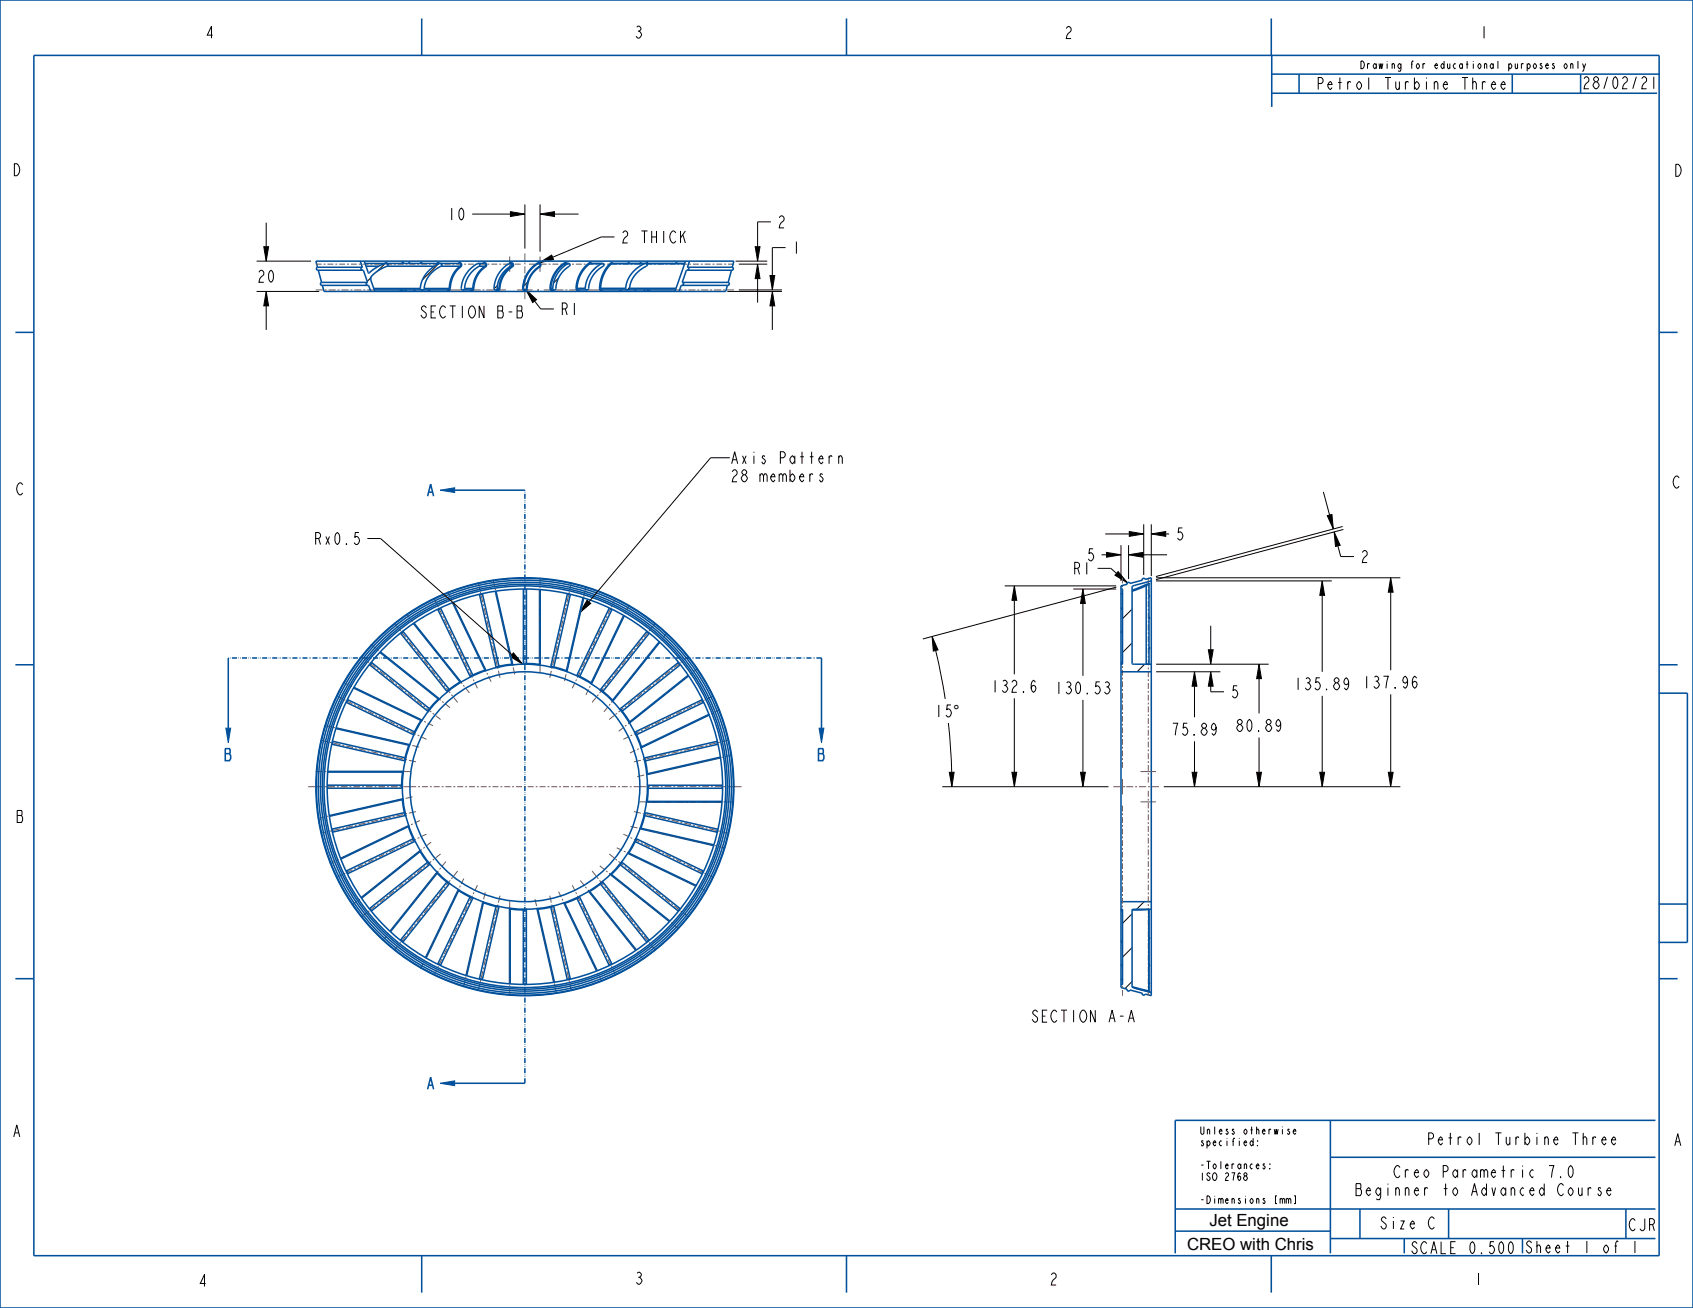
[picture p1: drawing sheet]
<svg xmlns="http://www.w3.org/2000/svg" width="559mm" height="432mm" viewBox="0 0 559 432" stroke-linecap="round" stroke-linejoin="round" font-family="sans-serif">
<defs><g id="words">
<g font-size="5.5">
<text x="314.6" y="236.7">°</text>
<text x="399.2" y="404.6">Jet Engine</text>
<text x="391.8" y="412.6">CREO with Chris</text>
</g>
<g font-size="5.2">
<text x="67.6" y="12.6">4</text>
<text x="209.2" y="12.6">3</text>
<text x="351.1" y="12.7">2</text>
<text x="488.2" y="12.6">1</text>
<text x="434.3" y="29.6">Petrol Turbine Three</text>
<text x="3.9" y="58">D</text>
<text x="552.3" y="58.2">D</text>
<text x="147.5" y="72.7">10</text>
<text x="256.4" y="75.2">2</text>
<text x="204.8" y="80.2">2 THICK</text>
<text x="261.3" y="83.7">1</text>
<text x="84.7" y="93.2">20</text>
<text x="139" y="105">SECTION</text>
<text x="164" y="105">B-B</text>
<text x="184.8" y="104">R1</text>
<text x="240.9" y="153.1">Axis Pattern</text>
<text x="240.9" y="159.1">28 members</text>
<text x="551.8" y="161.1">C</text>
<text x="5.1" y="163.4">C</text>
<text x="103.4" y="179.8">Rx0.5</text>
<text x="387.9" y="178.3">5</text>
<text x="358.4" y="185.1">5</text>
<text x="448.9" y="185.7">2</text>
<text x="353.9" y="189.6">R1</text>
<text x="426.9" y="227.7">135.89</text>
<text x="449.5" y="227.2">137.96</text>
<text x="326.9" y="228.5">132.6</text>
<text x="347.9" y="229.1">130.53</text>
<text x="406" y="230.4">5</text>
<text x="308.3" y="236.7">15°</text>
<text x="386.3" y="242.7">75.89</text>
<text x="407.6" y="241.5">80.89</text>
<text x="5.1" y="271.5">B</text>
<text x="340.7" y="337.4">SECTION A-A</text>
<text x="3.9" y="375.3">A</text>
<text x="470.8" y="378">Petrol Turbine Three</text>
<text x="552.2" y="378.2">A</text>
<text x="460.4" y="388.8">Creo Parametric 7.0</text>
<text x="448.1" y="394.7">Beginner to Advanced Course</text>
<text x="455.2" y="405.7">Size C</text>
<text x="537.3" y="406.3">CJR</text>
<text x="465.8" y="413.9">SCALE 0.500</text>
<text x="65.3" y="424.7">4</text>
<text x="209.3" y="424">3</text>
<text x="346.2" y="424.2">2</text>
<text x="486.4" y="424.2">1</text>
</g>
<g font-size="5.2" fill="#00509b">
<text x="522" y="29.3">28/02/21</text>
<text x="503.1" y="413.7">Sheet 1 of 1</text>
</g>
<g font-size="3.3">
<text x="448.7" y="22.7">Drawing for educational purposes only</text>
<text x="395.8" y="374.5">Unless otherwise</text>
<text x="395.8" y="378.3">specified:</text>
<text x="395.8" y="385.9">-Tolerances:</text>
<text x="395.8" y="389.7">ISO 2768</text>
<text x="395.8" y="397.3">-Dimensions [mm]</text>
</g>
</g></defs>
<path d="M270.3 240.4h1.6l-.8 4.8z" fill="#00509b"/>
<path d="M270.3 240.4h1.6l-.8 4.8z" fill="none" stroke="#00509b" stroke-width=".33"/>
<path d="M270.2 247.1h1.3l.2 .4-.2 1.3 .4 .7v.9l-.4 .7h-1.3zM270.2 248.8h1.3" fill="none" stroke="#00509b" stroke-width=".51"/>
<path d="M74.6 240.4h1.5l-.8 4.8z" fill="#00509b"/>
<path d="M74.6 240.4h1.5l-.8 4.8z" fill="none" stroke="#00509b" stroke-width=".33"/>
<path d="M74.4 247.1h1.3l.2 .4-.2 1.3 .4 .7v.9l-.4 .7h-1.3zM74.4 248.8h1.3" fill="none" stroke="#00509b" stroke-width=".51"/>
<path d="M145.3 357.6l4.8-.8v1.6z" fill="#00509b"/>
<path d="M145.3 357.6l4.8-.8v1.6z" fill="none" stroke="#00509b" stroke-width=".33"/>
<path d="M141.1 359.6l1-4 1 4M141.5 358.3h1.2" fill="none" stroke="#00509b" stroke-width=".51"/>
<path d="M145.3 161.8l4.8-.8v1.6z" fill="#00509b"/>
<path d="M145.3 161.8l4.8-.8v1.6z" fill="none" stroke="#00509b" stroke-width=".33"/>
<g fill="none" stroke="#00509b" stroke-width=".51">
<path d="M0 0h558.8v431.8h-558.8zM11.2 18.3h536.4v396.2h-536.4zM139.2 6.1v12.2M279.4 6.1v12.2M419.6 6.1v12.2M419.8 18.2v17.1M419.8 30.8h127.2M419.8 24.5h128.1M428.8 24.5v6.3M499.1 24.5v6.3M104.8 88.2l-.4 .6 .5 .4h14.9M104.8 88.2l-.5-2h137.9l-.5 2"/>
<path d="M104.8 88.2h14.8M105.1 89.2l1 4M106.1 93.2l-.3 .6 .5 .4h15.2M106.1 93.2h15.2M106.4 94.2l.5 2h132.6l.6-2M118.9 86.2l.7 2M119.6 88.2l-.5 .6 .7 .4M119.8 89.2l1.5 4M120.2 86.2l1.5 3.9 2.5-1.8 2.7-1.3 1.1 .2 .1 .4-.4 .3M120.5 87l24.2 .1M120.8 87.9h4.2M121.3 93.2l-.5 .6 .7 .4"/>
<path d="M121.5 94.2l.9 2M122.4 91.4l-.1 .8 1.4 4M122.4 91.4l-.1 .9M123.4 95.2h15.3M127.7 87.9l-3.1 1.6-2.2 1.9M127.7 87.9h15.7M127.8 86.9l.1 .1M127.8 86.9l-.6 .1M127.8 86.9v.1M132 95.7l.4 .3 .4-.1M132.5 95.7l.3 .3M132.8 96h.1"/>
<path d="M132.8 86.2v.8l.2-.2M132.8 96v.2M132.8 95.7v.3M133 86.8h.1M133 86.8l.1 .2M133.6 95.7l.1 .1M133.9 95.7l-.1 .3-.1-.2M134.9 86.9h.1M134.9 86.9l-.1 .1M134.9 86.8v.2M134.9 86.8l.4 .2M134.9 86.8v.1"/>
<path d="M137.1 95.7l-.3 .3-.2-.3M138.7 95.2l.2 .4 .4 .1 .7-.5M138.8 87h.1M138.8 86.8l-.1 .2M138.8 86.8l.3-.1 .2 .3M138.8 86.8v.2M140 95.2h8.3M142 95.7l-.4 .3-.3-.3M144.4 86.8l-.2 .2M144.4 86.8l.3-.1 .4 .3M144.4 86.8v.2M145.2 87l-2.4 1.3-2.2 2.1-1.3 2.3-.6 2.5"/>
<path d="M145.2 87l.6 .3-.3 .6M145.2 87h6.5l.3 .4-.2 .5M145.5 87.9l-2.3 1.5-1.6 1.7-1.1 1.9-.5 2.2M145.5 87.9h6.3M148.3 95.2l-.4 .5h-24.4M148.3 95.2h.3M148.6 95.2l-.4 .7-.6-.2M151.4 86.8l-.2 .2M151.4 86.8l.5-.1 .4 .4 .1 .5-.3 .5M151.4 86.8v.2M151.8 87.9l-1.4 1.4-1.1 1.7-.7 2-.3 2.2M151.8 87.9l.3 .2"/>
<path d="M152.1 88.1l-1.4 1.3-1.1 1.7-.7 2-.3 2.1M153.3 95.2l-.5 .5M153.3 95.2h2.8M156.1 95.2l-.4 .5h-2.9M156.1 95.2h.3M156.4 95.2l-.5 .7-.7-.2M157.8 87l-2.4 1.6-1.9 2.4-1.2 3.3v1.1l.5 .3M157.8 87l.6 .3-.3 .6M157.8 87h2.2l.3 .4-.2 .5M158.1 87.9l-1.9 1.4-1.5 1.8-.9 2-.5 2.1M158.1 87.9h2M159.5 86.8l-.2 .2"/>
<path d="M159.5 86.8l.6-.1 .4 .4 .1 .5-.3 .5M159.5 86.8l.1 .2M160.1 87.9l-1.6 1.4-1.3 1.7-.8 2.1-.3 2.1M160.1 87.9l.2 .2M160.3 88.1l-1.6 1.3-1.2 1.7-.8 2-.3 2.1M164.1 95.2l-.5 .5M164.1 95.2h.6M164.7 95.2l-.3 .5h-.8M164.7 95.2h.3M165 95.2l-.5 .7-.8-.2M168.2 87l-2.3 1.6-1.7 2.5-1.1 3.4v.9l.5 .3M168.2 87l.5 .3-.2 .6"/>
<path d="M168.2 87l.9 .2 .1 .3-.2 .4M168.3 86.8l-.2 .2M168.3 86.8l.6-.1 .5 .4 .1 .5-.4 .5M168.3 86.8l.1 .2M168.5 87.9l-1.7 1.4-1.4 1.7-.9 2-.4 2.2M168.5 87.9h.5M169 87.9l-1.7 1.4-1.4 1.7-.8 2.1-.4 2.1M169 87.9l.1 .2M169.1 88.1l-1.6 1.3-1.3 1.8-.9 1.9-.3 2.1M172.5 95.2l.2 .5 .5 .3 .5-.2 .3-.6M172.5 95.2h.3M172.8 95.2a.5 .5 0 0 0 .4 .5 .5 .5 0 0 0 .6-.5"/>
<path d="M173.8 95.2h.2M177.4 86.8l-1.7 1.3-1.3 1.5a10.5 10.5 0 0 0-1.9 5.6M177.4 86.8l.6-.1 .4 .4 .1 .5-.3 .5M177.4 86.8l.1 .2M177.5 87a10.2 10.2 0 0 0-4.7 8.2M177.5 87a.5 .5 0 0 1 .7 .2 .5 .5 0 0 1-.1 .7M178.1 87.9a9.2 9.2 0 0 0-4.3 7.3M178.1 87.9l.1 .2M178.2 88.1l-1.7 1.3-1.3 1.8-.8 1.9-.4 2.1M181.5 95.2l.5 .7 .8-.2M181.5 95.2h.3M181.8 95.2l.3 .5h.9"/>
<path d="M181.8 95.2h.6M182.4 95.2l.6 .5M186.2 86.8l.5-.1 .4 .3M186.2 86.8l-1.8 1.6-1.5 2-1 2.3-.4 2.5M186.2 86.8l.2 .2M186.4 87l-1.8 1.6-1.4 1.9-1 2.3-.4 2.4M186.4 87h1M187.4 87l-2 1.6-1.5 1.9-1 2.3-.5 2.4M187.6 87l.5 .2v.5l-1.9 1.6-1.3 1.5-1 2.2-.5 2.4-.4 .3M187.6 87h-1.2M187.6 87h-.2M190.1 95.2l.4 .7 .8-.2"/>
<path d="M190.1 95.2h.4M190.5 95.2l.4 .5h2.8M190.5 95.2h2.7M193.2 95.2l.5 .5M194.4 86.8l.5-.1 .3 .3M194.4 86.8l-1.6 1.6-1.4 2-.9 2.3-.4 2.5M194.4 86.8l.3 .2M194.7 87l-1.7 1.6-1.3 1.9-.9 2.3-.3 2.4M194.7 87h3.8M197.9 95.2l.3 .7 .7-.2M197.9 95.2h.3M198.2 95.2l.4 .5h24.4"/>
<path d="M198.2 95.2h8.3M198.5 87l-2.2 1.6-1.6 2-1.1 2.2-.4 2.4M198.8 87l.5 .2v.5l-2.1 1.5-1.3 1.5-1.2 2.3-.5 2.4-.5 .3M198.8 87h-4.1M198.8 87h-.3M201.6 86.8l.3-.1 .3 .3M201.6 86.8l-1.5 1.6-1.1 2-.8 2.3-.3 2.5M201.6 86.8l.2 .2M201.8 87l-1.3 1.6-1.2 1.9-.7 2.3-.4 2.4M201.8 87h10.8M205.2 95.7l-.3 .3-.4-.3M206.5 95.2l.2 .4 .4 .1 .7-.5"/>
<path d="M207.3 86.8l-.1 .2M207.3 86.8l.3-.1 .2 .3M207.3 86.8l.1 .2M207.7 87h.1M207.8 95.2h15.3M209.4 95.7l.3 .3 .2-.3M211.3 86.8l-.1 .2M211.3 86.8l.3 .2M211.3 86.8l.1 .2M211.6 86.9l.1 .1M212.6 95.7l.1 .3 .1-.2M212.6 87l.8 .1 .2 .6-2.4 1.5-1.7 1.7-1.2 2.1-.5 2.2"/>
<path d="M212.6 87l-2.6 1.7-1.8 1.9-1.1 2.1-.6 2.5M212.9 95.7l-.1 .1M213.3 87h12.7M213.4 86.8v.2M213.4 86.8l.1 .2M213.7 95.7v.3M213.7 86.2v.8l-.3-.2M213.7 96v.2M213.7 96h.1M213.9 95.7l-.2 .3M214.5 95.7l-.4 .3-.4-.1M223.5 86.9l.1 .1"/>
<path d="M223.5 86.9l-.1 .1M223.5 86.9l-.6 .1M225 94.2l-.9 2M225.2 93.2l.4 .6-.6 .4M225.2 93.2h15.1M226 87h-24.2M226.3 86.2l-3.5 10M226.7 89.2l-1.5 4M226.9 88.2l.5 .6-.7 .4M226.9 88.2h14.8M227.6 86.2l-.7 2M240.3 93.2l.4 .6-.5 .4h-15.2"/>
<path d="M241.4 89.2l-1.1 4M241.7 88.2l.4 .6-.5 .4h-14.9M5.1 109.7h6.1M547.6 109.7h6.1M141.1 163.8l1-4 1 4M141.5 162.5h1.2M150.1 161.8h23.1M149.4 199l10.7 22.2M149.6 198.9l10.7 22.3M159.2 196h.1M159.2 196l-.4 .3-.6-.1 5.5 24M159.2 196l5.5 23.9"/>
<path d="M163.5 195.2l5.5 24.1M163.7 195.2l5.5 24.1M173.8 194.5h.1M173.8 194.5l-.6 .1-.4-.1v24.5M173.8 194.5v24.5M178.1 194.6v24.7M178.3 194.6v24.8M188.3 196.2l-.6 .1-.4-.3-5.5 23.9M188.3 196.2l-5.5 24M188.3 196.2h.1M192.4 197.3l-5.5 24.1M192.7 197.4l-5.5 24.1"/>
<path d="M370 194.4l.5 .2v24.4l-.5 .3M370.5 195.8l-.3 .2 .3 .3M372 192.7v.2M372 192.9l-2 .5v132.6l2 .6M377 191.4v.1M377 191.5l-4 1.1a.5 .5 0 0 0-.6-.3 .5 .5 0 0 0-.4 .6M377 191.5a.5 .5 0 0 1 .4-.6 .5 .5 0 0 1 .6 .4l2-.6v138l-2-.5a.5 .5 0 0 1-.6 .3 .5 .5 0 0 1-.4-.6M378 193.1l-4.3 1.7M378 193.1l.3 .2M378.3 193.3l-4.6 1.9M378.3 193.3v26M379.2 193l-.9 .3"/>
<path d="M379.2 193v26.3h-.9M379.2 196.6l.1 .4M379.3 197h.1M379.3 192.9h.1M379.3 192.8l-.1 .2M379.3 192.8v.1M379.3 192.8l-1.3 .3M380 191.8l-5.7 1.5-.6 .4v25.3l.6 .3h5.7M5.1 219.5h6.1M75.3 217.2v23.2M122.5 218.6h.1M122.5 218.6l-.1 .5-.5 .3 19.2 15.3"/>
<path d="M122.5 218.6l19.3 15.3M125.4 215.4l19.3 15.4M125.5 215.2l19.4 15.4M133 208.4h.1M133 208.4l-.3 .4-.5 .2 15.3 19.2M133 208.4l15.3 19.2M136.4 205.8l15.4 19.3M136.6 205.7l15.5 19.3M145.4 200.7h.1M145.4 200.7l-.4 .4h-.5l10.7 22.2M145.4 200.7l10.7 22.1M164.7 219.9l-1 .3"/>
<path d="M164.7 219.9l.3 .2M169 219.3l-4.3 .6M169 219.3l.1 .2M169.2 219.3l.3 .1M169.2 219.3h-.2M172.8 219l-.3 .3M172.8 219h1M173.8 219l4.3 .3M173.8 219l.2 .3M178.1 219.3l.2 .1M178.1 219.3l.1 .3M178.3 219.4l.2 .2"/>
<path d="M181.8 219.9l-.3 .2M181.8 219.9l1 .3M202 201.1h-.5l-.4-.4-10.6 22.1M202 201.1l-10.6 22.2M202 201.1h.1M205.8 203.2l-10.7 22.2M206 203.3l-10.7 22.3M214.3 209l-.5-.2-.2-.4-15.4 19.2M214.3 209l-15.3 19.2M214.3 209h.1M217.6 211.8l-15.4 19.4M217.8 212l-15.4 19.3"/>
<path d="M224.6 219.4l-.5-.3-.1-.5-19.2 15.4M224.6 219.4l-19.2 15.3M224.6 219.4h.1M271.1 217.2v23.2M370.5 200.5l-.3 .4 .3 .1M370.5 218.5l-.3 .4 .1 .4M370.5 208.2l-.3 .4 .3 .4M378.3 219.3h.1M379.2 214.3h.1M379.2 213.6l.1 .7M379.2 203.7l.1 .5M379.3 214.3l-.1 .1"/>
<path d="M379.3 204.2l-.1 .1M379.3 204.2h-.1M547.6 219.5h6.1M114.7 230.9h.1M114.7 230.9l-.1 .6-.4 .3 22.2 10.7M114.7 230.9l22.1 10.7M116.7 227.1l22.3 10.7M116.8 226.9l22.3 10.7M139 237.8l-2.2 3.8M139 237.8l.2 .1M139.1 237.6l-.1 .2M139.4 237.6h-.3"/>
<path d="M141.1 234.7l.1 .4M141.8 233.9l-.7 .8M142.1 233.9h-.3M144.7 230.8l-2.9 3.1M144.7 230.8h.2M144.9 230.6l-.2 .2M145.2 230.6h-.3M147.5 228.2v.4M148.3 227.6l-.8 .6M148.3 227.6h.3M151.8 225.1l-3.5 2.5M151.8 225.1l.3 .2"/>
<path d="M152.1 225l.3 .1M152.1 225l-.3 .1M155.2 223.3l-.2 .3M156.1 222.8l-.9 .5M156.1 222.8l.3 .2M160.1 221.2l-4 1.6M160.1 221.2l.2 .2M160.3 221.2l.3 .1M160.3 221.2h-.2M163.7 220.2l-.2 .3M182.8 220.2l4.1 1.2M182.8 220.2l.2 .3"/>
<path d="M186.9 221.4l.3 .1M186.9 221.4l.1 .3M187.2 221.5l.1 .3M190.5 222.8l-.4 .2M190.5 222.8l.9 .5M191.4 223.3l3.7 2.1M191.4 223.3l.1 .3M195.1 225.4l.2 .2M195.1 225.4v.3M195.3 225.6l.1 .3M198.2 227.6h-.3M198.2 227.6l.8 .6"/>
<path d="M199 228.2l3.2 3M199 228.2v.4M202.2 231.2l.2 .1M202.2 231.2l-.1 .2M202.4 231.3v.4M204.4 233.9l.4 .1M204.8 234l.6 .7M205.4 234.7l2.4 3.6M205.4 234.7l-.1 .4M207.8 238.3l.1 .2M207.8 238.3l-.1 .2M207.9 238.5v.3"/>
<path d="M227.1 222.9l-19.3 15.4M227.3 223.1l-19.4 15.4M232.3 231.9l-.4-.4-.1-.5-22.1 10.6M232.3 231.9l-22.2 10.6M232.3 231.9h.1M234 235.8l-22.3 10.7M234.1 236.1l-22.3 10.7M370 221.8h10M547.5 228.8h9.4v82.3h-9.4M108 259.2h.1M108 259.2l.2 .5-.2 .5h24.6M108 259.2h24.6"/>
<path d="M108.2 254.9h24.7M108.2 254.6h24.7M109.7 244.7h.1M109.7 244.7l.1 .5-.3 .5 24 5.4M109.7 244.7l24 5.5M110.9 240.5l24 5.5M110.9 240.3l24.1 5.5M132.6 259.2v1M132.8 259l-.2 .2M132.9 254.9l-.3 4.3M132.9 254.6v.3M133.1 254.8l-.2 .1"/>
<path d="M133.1 254.4l-.2 .2M133.5 251.1l.2 .3M133.7 250.2l-.2 .9M134 250l-.3 .2M134.9 246l-1.2 4.2M135 245.8l-.1 .2M135.2 246h-.3M135.3 245.6l-.3 .2M136.4 242.5l.1 .3M136.8 241.6l-.4 .9M137.1 241.5l-.3 .1M209.4 241.5l.3 .1"/>
<path d="M209.7 241.6l.4 .9M210.1 242.5l1.6 4M210.1 242.5l-.1 .4M211.7 246.5l.1 .3M211.7 246.5l-.1 .2M211.8 246.8l-.1 .3M212.5 250l.3 .2M212.8 250.2l.2 1M213 251.2l.7 4.2M213 251.2l-.2 .3M213.7 259l.2 .2M213.7 255.4v.3"/>
<path d="M213.7 255.4l-.2 .2M213.7 255.7l-.2 .2M213.9 259.2v1M213.9 259.2h24.6l-.2 .5 .2 .5M237 245.7l-.3-.5 .1-.5-24 5.5M237 245.7l-24 5.5M237 245.7h.1M237.8 249.9l-24.1 5.5M237.8 250.2l-24.1 5.5M109.5 273.7h.1M132.6 260.2l.2 .2M132.8 263.8v.2"/>
<path d="M132.8 263.8l-24.1 5.5M132.8 264l.7 4.3M132.8 264l-24.1 5.5M133 263.5l-.2 .3M133 263.8l-.2 .2M133.5 268.3l.2 .9M133.5 268.3l-24 5.4M133.7 268l-.2 .3M133.7 269.2l.3 .2M133.7 269.2l-24 5.5 .1-.5-.3-.5M134.7 272.7l.1 .2M134.7 272.7l-22.3 10.7"/>
<path d="M134.8 272.9l1.6 4M134.8 272.9l-22.3 10.7M134.8 272.4l-.1 .3M134.9 272.7l-.1 .2M136.4 276.9l.4 .9M136.4 276.9l-22.2 10.7M136.5 276.6l-.1 .3M136.8 277.8l.3 .1M136.8 277.8l-22.1 10.7-.1-.6-.4-.3M209.7 277.8l-2.2 3.8M209.7 277.8l-.4 .1M209.7 277.8l22.1 10.7"/>
<path d="M210 276.6l.1 .3M210.1 276.9l-.4 .9M210.1 276.9l22.2 10.7-.4 .4-.1 .5M211.5 273.6l-.3 .2M211.5 273.6l24.1 5.5M211.5 273.4v.2M211.5 273.4l-.2 .1M211.5 273.4l24.1 5.5M212.8 269.3l-1.3 4.1M212.8 269.3l-.3 .2M212.8 269.3l24 5.4M212.8 268l.2 .3"/>
<path d="M213 268.3l-.2 1M213 268.3l24 5.5-.3 .4 .1 .5M213.6 264.8l-.3 .2M213.6 264.8h24.7M213.6 264.5v.3M213.6 264.5l-.2 .2M213.6 264.5h24.7M213.9 260.2l-.3 4.3M213.9 260.2l-.2 .3M213.9 260.2h24.6M236.8 274.7h.1M238.5 260.2h.1"/>
<path d="M114.2 287.6h.1M138.5 280.9l.2 .2M138.5 280.9l-19.3 15.4M138.6 280.6l-.1 .3M138.7 281.1l2.4 3.6M138.7 281.1l-19.4 15.4M138.8 280.9l-.1 .2M141.1 284.7l.6 .8M141.1 284.7l-19.2 15.3M141.2 284.3l-.1 .4M141.7 285.5h.4M141.7 285.5l-19.2 15.3-.1-.5-.5-.3"/>
<path d="M144.1 287.8v.3M144.1 288.1l.2 .2M144.1 288.1l-15.4 19.3M144.3 288.3l3.2 2.9M144.3 288.3l-15.4 19.3M144.4 288l-.1 .3M147.4 290.9l.1 .3M147.5 291.2l.8 .6M147.5 291.2l-15.3 19.2M148.3 291.8l-15.4 19.2-.2-.4-.5-.2M148.6 291.8h-.3M151.1 293.5l.1 .4"/>
<path d="M151.2 293.9l.2 .1M151.2 293.9l-10.8 22.2M151.4 294l3.7 2.2M151.4 294l-10.8 22.3M151.4 293.7v.3M155 295.8l.1 .4M155.1 296.2l.9 .4M155.1 296.2l-10.6 22.1M156 296.6l-10.6 22.1-.4-.4h-.5M156.4 296.5l-.4 .1M159.2 297.6l.1 .3M159.3 297.9l.2 .1"/>
<path d="M159.3 297.9l-5.5 24.1M159.5 297.8v.2M159.5 298l4.2 1.3M159.5 298l-5.5 24.1M163.5 299l.2 .3M163.7 299.3l1 .2M163.7 299.3l-5.5 23.9M164.7 299.5l-5.5 24-.4-.3h-.6M165 299.3l-.3 .2M168 299.8l.2 .3M168.3 299.9l.1 .2M177 300l.3 .2"/>
<path d="M177.4 300l.1 .2M181.5 299.3l.3 .2M181.8 299.5l-4.3 .7M181.8 299.5l5.5 24M182.8 299.3l5.4 23.9h-.5l-.4 .3M182.8 299.3l-1 .2M183 299l-.2 .3M185.9 298.1l.3 .2M186.2 298.3l10.7 22.2M186.2 298l.2 .2M186.4 298.2l-.2 .1M186.4 298.2l10.7 22.3"/>
<path d="M190.1 296.5l.3 .1M190.4 296.6l-4 1.6M190.4 296.6l10.7 22.1M191.3 296.2l-.9 .4M191.3 296.2l10.7 22.1-.5 .1-.4 .3M191.5 295.8l-.2 .4M194.1 294.4h.3M194.4 294.2l.2 .1M194.4 294.4l15.4 19.3M194.6 294.3l-.2 .1M194.6 294.3l15.4 19.3M197.9 291.8h.3"/>
<path d="M198.2 291.8l-3.6 2.5M198.2 291.8l15.3 19.3M199 291.2l15.3 19.2-.5 .2-.3 .5M199 291.2l-.8 .6M199 290.9v.3M201.6 288.6l.2 .1M201.6 288.8l-.3 .1M201.6 288.8l19.4 15.4M201.8 288.7l-.2 .1M201.8 288.7l19.3 15.4M204.7 285.5h-.3M204.7 285.5l-2.9 3.2"/>
<path d="M204.7 285.5l19.2 15.3M205.3 284.4l.1 .3M205.4 284.7l19.2 15.3-.5 .3-.2 .5M205.4 284.7l-.7 .8M207.3 281.6h.2M207.4 281.8l-.3 .1M207.4 281.8l22.3 10.7M207.5 281.6l-.1 .2M207.5 281.6l22.3 10.7M231.8 288.5h.1M370 297.7h10M547.5 298.4h9.4"/>
<path d="M121.9 300h.1M132.2 310.4h.1M144.5 318.3h.1M168.2 300.1h.2M168.2 300.1v24.7M168.4 300.1l4.3 .3M168.4 300.1v24.7M172.5 300.2l.2 .2M172.7 300.4h1M172.7 300.4v24.6M173.7 300.4v24.6l-.5-.2-.5 .2M174 300.2l-.3 .2"/>
<path d="M177.3 300.2l5.5 24.1M177.5 300.2h-.2M177.5 300.2l5.5 24M201.1 318.7h.1M213.5 311.1h.1M223.9 300.8h.1M370 300.2h.3M370.3 300.2l.2 .2v24.4l-.5 .2M370.3 300.2l-.1 .4 .3 .4M370.5 318.4l-.3 .2 .3 .3M370.5 310.5l-.3 .3 .3 .4M373.7 300.4v25.3"/>
<path d="M379.2 300.2l-5.5 .2M379.2 300.2v26.9M379.2 300.2h.1M379.2 318.8h.1M379.2 309.9l.1 .1M379.2 318.4l.1 .4M379.2 309.4l.1 .6M379.2 318.5h.1M379.3 310h-.1M379.3 318.8l-.1 .1M380 300.2h-5.7l-.6 .2M5.1 323.1h6.1"/>
<path d="M158.2 323.2h.1M172.7 325h.1M187.3 323.5h.1M370.4 323.3l-.2 .1 .3 .2M370.5 323.2l-.1 .1M372 326.6v.1M372 326.6a.5 .5 0 0 0 .4 .6 .5 .5 0 0 0 .6-.4l4 1.1M373.7 325.7l5.5 1.4M373.7 325.7l.6 .4 5.7 1.6M374.4 326.2l4.9 1.1M377 327.9v.1M379.2 327.1h.1"/>
<path d="M379.2 327.1l.1 .2M379.2 327.1l.2 .2M379.2 324.4l.1 .3M379.3 324.7h.1M379.3 327.3h.1M547.6 323.1h6.1M150.1 357.6h23.1M439.1 369.9v43.8M546.4 369.9h-158.5v43.8M387.9 399.1h158.5M439.1 382h107.3M448.9 399.1v9.8"/>
<path d="M478.1 399.1v9.8M536.7 399.1v9.8M139.2 414.5v12.2M279.4 414.5v12.2M387.9 406.4h51.2M419.6 414.5v12.2M439.1 408.9h107.3M463.5 408.9v4.8"/>
<circle cx="173.2" cy="259.7" r="69"/>
<circle cx="173.2" cy="259.7" r="68.8"/>
<circle cx="173.2" cy="259.7" r="68.2"/>
<circle cx="173.2" cy="259.7" r="67.5"/>
<circle cx="173.2" cy="259.7" r="66.8"/>
<circle cx="173.2" cy="259.7" r="66.3"/>
<circle cx="173.2" cy="259.7" r="65.3"/>
<circle cx="173.2" cy="259.7" r="40.5"/>
<circle cx="173.2" cy="259.7" r="38"/>
</g>
<path d="M271.1 217.2h-195.8M173.2 357.6v-195.8" fill="none" stroke="#00509b" stroke-width=".51" stroke-dasharray="1.7 .5 .2 .3 .2 .5" stroke-linecap="butt"/>
<g fill="none" stroke="#000" stroke-width=".33">
<path d="M523.4 21l-.5 1.5M87.9 73.5v7.9M155.8 70.7h12.7M168.5 69.9l4.7 .8-4.7 .8zM173.2 67.5v14.6M178.2 70.7l4.8-.8v1.6zM178.2 67.5v15.6M183 70.7h7.9M202.8 78.2h-4.4l-16 6.7M254.4 73.2h-4.3v8.2M84.7 96.2h20.7M84.7 86.2h18"/>
<path d="M87.1 81.4h1.6l-.8 4.8zM87.9 96.2l.8 4.8h-1.6zM119 86.2l-.1 .1M122.3 91.8l-1.1 1.1M127.1 87l-2.5 2.5M144.7 87.1l-5.3 5.3M164.2 94.2l-1.1 1.1M173.6 95.6l3.5 3.3-1.3 1zM174.1 93.2l-1.3 1.3M176.5 99.4l2 2.6h4.3M177.4 95.7h.5M178 86.8l4.1-2.6 .6 1.5z"/>
<path d="M184.4 91.8l-1.7 1.6M196.8 88.2l-1.4 1.4M207.8 94.9l-.8 .8M240.1 96.2h18M242.8 86.2h10.4M243.9 95.7h14.2M243.9 87.2h9.3M249.3 81.4h1.6l-.8 4.8zM250.1 87.2l.8 4.8h-1.6zM250.1 92v7.9M254.1 90.9h1.6l-.8 4.8zM254.9 96.2l.8 4.8h-1.6z"/>
<path d="M259.3 81.7h-4.4v9.2M87.9 101v7.9M254.9 101v7.9M240.9 151.1h-6.3l-40.2 47.6M121.3 177.8h4.3l43.3 38.3M364.8 176.3h7.9M370 180v11.8M372.5 180v11.2M372.7 175.5l4.8 .8-4.8 .8zM377.5 173.1v16.7M380 176.3l4.8-.8v1.6zM380 173.1v17.1"/>
<path d="M384.8 176.3h1.1M436.8 162.4l2.1 7.6M438.1 170.2l1.5-.4 .5 4.8zM440.3 175.6l2 4.4-1.5 .4zM443.2 173.8l-61.7 16.5M443.4 174.8l-61.9 16.6M193.8 198.2l1.2 1-3.7 3.1zM331.6 193.4h36.8M334.8 193.4l.8 4.8h-1.6zM334.8 198.2v24.4M354.3 194.4h14.1M357.4 194.4l.8 4.8h-1.6z"/>
<path d="M357.4 199.2v23.9M362.3 187.6h4.3l1.9 1.7M363.6 183.2h1.6M365.2 182.4l4.8 .8-4.8 .7zM368.5 193.8l-63.9 17.1M369.1 188.7l3 3.7-4.1-2.5zM370.2 193.4l-.2 .2M372.5 183.2l4.8-.8v1.5zM377.3 183.2h7.9M381.6 191.8h58M381.6 190.7h80.6M436.4 191.8l.8 4.7h-1.6z"/>
<path d="M436.4 196.5v25.3M441.6 180.2l.9 3.5h4.4M459 190.7l.8 4.8h-1.6zM459 195.5v25.8M169.5 215.5l3 3.8-4.1-2.6zM307.7 210.1l1.9 4.4-1.5 .4zM308.8 214.7l1.9 8.6 1.3 7.4M373.7 201.1l-3.2 3.1M373.7 212.3l-3.2 3.1M377.8 219.3l-2.5 2.5M381.6 219.3h37.1M398.8 214.5h1.6l-.8 4.8z"/>
<path d="M399.6 206.6v7.9M415.6 219.3l.8 4.7h-1.6zM313 238.7l.8 8.7 .3 7.6M334.8 230.5v24.5M357.4 231.1v23.9M381.6 221.8h21.2M394.3 221.8l.8 4.7h-1.6zM394.3 226.5v10.3M399.6 221.8l.8 4.7h-1.6zM399.6 226.5v1.9h4.4M415.6 224v11.5M436.4 229.7v25.3"/>
<path d="M459 229.2v25.8M311 259.7h54.9M313.3 255l1.6-.1-.7 4.8zM334 255h1.6l-.8 4.7zM356.6 255h1.6l-.8 4.7zM384.1 259.7h78.1M393.5 255h1.6l-.8 4.7zM394.3 244.7v10.3M414.8 255h1.6l-.8 4.7zM415.6 243.5v11.5M435.6 255h1.6l-.8 4.7zM458.2 255h1.6l-.8 4.7z"/>
<path d="M377.7 297.7l-2.5 2.5M373.7 301.7l-3.2 3.1M373.7 312.8l-3.2 3.2M373.7 324l-2.4 2.4"/>
</g>
<g fill="#000">
<path d="M168.5 69.9l4.7 .8-4.7 .8zM178.2 70.7l4.8-.8v1.6zM87.1 81.4h1.6l-.8 4.8zM87.9 96.2l.8 4.8h-1.6zM173.6 95.6l3.5 3.3-1.3 1zM178 86.8l4.1-2.6 .6 1.5zM250.1 87.2l.8 4.8h-1.6zM249.3 81.4h1.6l-.8 4.8zM254.9 96.2l.8 4.8h-1.6zM254.1 90.9h1.6l-.8 4.8zM372.7 175.5l4.8 .8-4.8 .8zM380 176.3l4.8-.8v1.6z"/>
<path d="M438.1 170.2l1.5-.4 .5 4.8zM440.3 175.6l2 4.4-1.5 .4zM334.8 193.4l.8 4.8h-1.6zM357.4 194.4l.8 4.8h-1.6zM365.2 182.4l4.8 .8-4.8 .7zM369.1 188.7l3 3.7-4.1-2.5zM372.5 183.2l4.8-.8v1.5zM436.4 191.8l.8 4.7h-1.6zM459 190.7l.8 4.8h-1.6zM169.5 215.5l3 3.8-4.1-2.6zM193.8 198.2l1.2 1-3.7 3.1zM307.7 210.1l1.9 4.4-1.5 .4z"/>
<path d="M398.8 214.5h1.6l-.8 4.8zM415.6 219.3l.8 4.7h-1.6zM394.3 221.8l.8 4.7h-1.6zM399.6 221.8l.8 4.7h-1.6zM313.3 255l1.6-.1-.7 4.8zM334 255h1.6l-.8 4.7zM356.6 255h1.6l-.8 4.7zM393.5 255h1.6l-.8 4.7zM414.8 255h1.6l-.8 4.7zM435.6 255h1.6l-.8 4.7zM458.2 255h1.6l-.8 4.7z"/>
</g>
<g fill="none" stroke="#785055" stroke-width=".33">
<path d="M104.2 95.7h2.4M104.2 87.2h2M106.8 87.2h.6M107.2 95.7h.6M108.1 87.2h1.9M108.5 95.7h2.3M110.7 87.2h.6M111.4 95.7h.7M111.9 87.2h2M112.7 95.7h2.3M114.5 87.2h.7M115.7 95.7h.6"/>
<path d="M115.8 87.2h2M116.9 95.7h2.4M118.4 87.2h.6M119.7 87.2h1.9M119.9 95.7h.7M121.2 95.7h2.3M122.3 87.2h.6M123.5 87.2h2M126.1 87.2h.7M127.4 87.2h2M130 87.2h.6M131.3 87.2h1.9"/>
<path d="M133.9 87.2h.6M135.1 87.2h2M137.7 87.2h.7M139 87.2h2M141.6 87.2h.6M142.9 87.2h1.9M145.5 87.2h.6M146.7 87.2h2M147.9 95.7h4.9M149.3 87.2h.7M150.6 87.2h2M153.2 87.2h.6"/>
<path d="M154.5 87.2h1.9M155.6 95.7h3M157.1 87.2h.6M158.3 87.2h2M159.3 95.7h.6M160.5 95.7h3.1M160.9 87.2h.7M162.2 87.2h2M164.2 95.7h2.8M164.8 87.2h.6M166 87.2h2M168.2 84.7v5"/>
<path d="M168.6 87.2h.7M169.9 87.2h2M170.7 95.7h5.1M173.2 83.7v2.3M173.2 86.6v.7M173.2 87.9v2.4M173.2 90.9v.6M173.2 92.2v2.3M173.2 95.1v.7M173.2 96.4v2.3M174.6 87.2h2M177.2 87.2h.6"/>
<path d="M178.2 84.7v5M178.5 87.2h1.9M179.5 95.7h2.8M181.1 87.2h.6M182.3 87.2h2M183 95.7h3M184.9 87.2h.7M186.2 87.2h2M186.6 95.7h.7M187.9 95.7h3M188.8 87.2h.6M190.1 87.2h1.9"/>
<path d="M192.7 87.2h.6M193.7 95.7h4.9M193.9 87.2h2M196.5 87.2h.7M197.8 87.2h2M200.4 87.2h.6M201.7 87.2h1.9M204.3 87.2h.6M205.5 87.2h2M208.1 87.2h.7M209.4 87.2h2M212 87.2h.6"/>
<path d="M213.3 87.2h1.9M215.9 87.2h.6M217.1 87.2h2M219.7 87.2h.7M221 87.2h2M223 95.7h2.3M223.6 87.2h.6M224.8 87.2h2M225.9 95.7h.7M227.2 95.7h2.3M227.4 87.2h.7M228.7 87.2h2"/>
<path d="M230.2 95.7h.6M231.3 87.2h.6M231.4 95.7h2.4M232.6 87.2h1.9M234.4 95.7h.7M235.2 87.2h.6M235.7 95.7h2.3M236.4 87.2h2M238.7 95.7h.6M239 87.2h.7M239.9 95.7h2.4M240.3 87.2h2"/>
<path d="M143.3 197.5l.9 1.8M144.4 199.9h.1M144.4 199.9l.3 .5M147.8 195.4l.9 1.7M148.9 197.7h.1M148.9 197.7l.3 .6M149.5 198.8l.8 1.8M157.9 192.4l.5 2.3M158.5 195.3l.2 .6M158.8 196.6l.6 2.3M159.5 199.5l.1 .6M162.8 191.3l.5 2.3"/>
<path d="M163.4 194.2l.2 .6M163.7 195.4l.5 2.3M164.4 198.4l.1 .6M164.7 199.6l.5 2.3M178.2 190.7v2.2M178.2 193.6v.6M178.2 194.8v2.3M178.2 197.7v.6M178.2 199v2.2M187 199.5l-.1 .6M187.7 196.6l-.6 2.3M187.9 195.3l-.1 .6"/>
<path d="M188.6 192.4l-.5 2.3M192.5 197.7l-.5 2.3M192.8 196.4l-.1 .7M193.5 193.5l-.5 2.3M202.1 199.9l-.3 .5M203.2 197.5l-.9 1.8M207.7 199.7l-.9 1.8M370.5 190.7v1.9M370.5 193.2v.7M370.5 194.5v1.9M370.5 197v.7M370.5 198.3v1.9"/>
<path d="M379 190.7v2M379 193.3v.6M379 194.5v2M379 197.1v.7M379 198.4v2M119.3 216.7l1.6 1.2M121.4 218.3l.4 .4M122.3 219.1l1.6 1.3M122.4 212.8l1.6 1.2M124.5 214.4l.5 .4M125.5 215.2l1.5 1.3M127.5 216.9l.5 .4"/>
<path d="M128.5 217.7l1.6 1.2M130.2 205.7l1.3 1.6M130.6 219.3l.5 .4M131.9 207.8l.4 .5M132.7 208.8l1.2 1.6M134.1 202.6l1.3 1.6M134.3 210.9l.4 .5M135.1 211.9l1.3 1.6M135.8 204.7l.4 .5M136.6 205.7l1.2 1.6M136.8 214l.4 .5M137.5 214.9l1.3 1.6"/>
<path d="M138.2 207.8l.4 .5M139 208.8l1.3 1.5M139.2 217l.4 .5M140 218l1.3 1.6M140.7 210.8l.4 .5M141.5 211.8l1.2 1.6M143.1 213.9l.4 .5M143.9 214.9l1.3 1.6M145 201l.8 1.8M145.6 217l.4 .5M146.1 203.4l.3 .5M146.3 218l1.3 1.6"/>
<path d="M146.7 204.5l.8 1.8M147.8 206.8l.3 .6M148.3 208l.9 1.8M149.5 210.3l.2 .6M150 211.5l.9 1.8M150.6 201.2l.3 .6M151.1 213.8l.3 .6M151.2 202.3l.8 1.8M151.7 215l.9 1.7M152.3 204.7l.3 .6M152.8 217.3l.3 .6M152.8 205.8l.9 1.8"/>
<path d="M153.4 218.5l.8 1.7M154 208.2l.2 .5M154.5 209.3l.9 1.8M155.7 211.7l.2 .5M156.2 212.8l.9 1.8M157.3 215.1l.3 .6M157.9 216.3l.8 1.8M159 218.6l.3 .6M159.6 219.8l.8 1.8M159.8 200.7l.5 2.3M160.4 203.6l.2 .6M160.7 204.9l.5 2.3"/>
<path d="M161.4 207.8l.1 .6M161.7 209l.5 2.3M162.3 211.9l.2 .6M162.6 213.1l.5 2.3M163.3 216.1l.1 .6M163.6 217.3l.5 2.3M165.3 202.5l.2 .6M165.6 203.7l.5 2.3M166.3 206.7l.1 .6M166.5 207.9l.6 2.3M167.2 210.8l.1 .6M167.5 212l.5 2.3"/>
<path d="M168.2 214.9l.1 .7M168.4 216.2l.6 2.3M169.1 219.1l.1 .6M178.2 201.8v.7M178.2 203.1v2.2M178.2 206v.6M178.2 207.2v2.3M178.2 210.1v.6M178.2 211.4v2.2M178.2 214.2v.7M178.2 215.5v2.2M178.2 218.4v.6"/>
<path d="M178.2 219.6v2.3M182.9 217.3l-.5 2.3M183.2 216.1l-.1 .6M183.9 213.1l-.6 2.3M184.2 211.9l-.2 .6M184.8 209l-.5 2.3M185.1 207.8l-.1 .6M185.8 204.9l-.6 2.3M186 203.6l-.1 .6M186.7 200.7l-.5 2.3M187.8 218.4l-.5 2.3M188.1 217.2l-.2 .6"/>
<path d="M188.7 214.3l-.5 2.3M189 213l-.1 .6M189.7 210.1l-.5 2.3M190 208.9l-.2 .6M190.6 206l-.5 2.3M190.9 204.7l-.1 .7M191.6 201.8l-.5 2.3M191.9 200.6l-.2 .6M193.1 218.5l-.8 1.7M193.7 217.3l-.3 .6M194.8 215l-.9 1.7M195.3 213.8l-.2 .6"/>
<path d="M196.5 211.5l-.9 1.8M197 210.3l-.3 .6M198.2 208l-.9 1.8M198.2 219.5l-.3 .6M198.7 206.8l-.3 .6M199.3 217.1l-.9 1.8M199.8 204.5l-.8 1.8M199.8 216l-.2 .6M200.4 203.4l-.3 .5M201 213.6l-.9 1.8M201.5 201l-.8 1.8M201.5 212.5l-.2 .6"/>
<path d="M202.7 210.2l-.9 1.7M203.2 209l-.3 .6M204.3 206.7l-.8 1.7M204.9 205.5l-.3 .6M206 203.2l-.8 1.8M206.5 218l-1.3 1.6M206.6 202l-.3 .6M207.3 217l-.4 .5M208.9 214.9l-1.2 1.6M209.7 214l-.4 .5M211.4 211.9l-1.3 1.6M212.2 210.9l-.4 .5"/>
<path d="M212.9 218.1l-1.3 1.6M213.6 217.1l-.4 .5M213.8 208.8l-1.2 1.6M214.6 207.8l-.4 .5M215.3 215l-1.3 1.6M216.1 214l-.4 .5M216.3 205.7l-1.3 1.6M217.7 211.9l-1.2 1.6M218.5 210.9l-.4 .5M220.2 208.9l-1.3 1.5M224.1 219.1l-1.5 1.3M225.1 218.3l-.5 .4"/>
<path d="M227.2 216.7l-1.6 1.2M370.5 200.8v.7M370.5 202.1v1.9M370.5 204.6v.7M370.5 205.9v1.9M370.5 208.4v.7M370.5 209.7v1.9M370.5 212.3v.6M370.5 213.5v1.9M370.5 216.1v.6M370.5 217.3v1.9M370.5 219.9v.6"/>
<path d="M379 201v.6M379 202.3v1.9M379 204.9v.6M379 206.1v2M379 208.7v.7M379 210v2M379 212.6v.6M379 213.9v1.9M379 216.5v.6M379 217.7v2M107.1 239.5l2.3 .5M111 229.8l1.8 .8"/>
<path d="M113.2 225.3l1.8 .8M113.4 230.9l.6 .3M114.5 231.4l1.8 .9M115.6 226.4l.5 .3M116.7 226.9l1.8 .9M116.9 232.6l.6 .3M118 233.1l1.8 .9M119.1 228.1l.5 .2M120.2 228.6l1.8 .9M120.4 234.3l.5 .2M121.5 234.8l1.8 .9M122.5 229.8l.6 .2"/>
<path d="M123.7 230.3l1.8 .9M123.9 235.9l.5 .3M124.4 220.8l.5 .4M125 236.5l1.8 .8M125.4 221.6l1.6 1.2M126 231.4l.6 .3M127.2 232l1.8 .8M127.4 237.6l.5 .3M127.5 223.2l.5 .4M128.5 224l1.6 1.3M128.5 238.2l1.8 .8M129.5 233.1l.6 .3"/>
<path d="M130.6 225.7l.5 .4M130.7 233.7l1.7 .8M130.8 239.3l.6 .3M131.5 226.5l1.6 1.2M131.6 220.1l1.6 1.3M132 239.8l1.8 .9M133 234.8l.6 .3M133.6 228.1l.5 .4M133.7 221.8l.5 .4M134.2 235.3l1.7 .9M134.6 228.9l1.6 1.3M134.7 222.6l1.5 1.2"/>
<path d="M136.5 236.5l.6 .2M136.7 230.6l.5 .4M136.7 224.2l.5 .4M137.6 237l1.8 .9M137.7 231.4l1.6 1.2M137.7 225l1.6 1.3M139.8 233l.5 .4M139.8 226.7l.5 .4M140 238.2h.1M140 238.2l.6 .2M140.8 233.8l1.5 1.3M140.8 227.4l1.6 1.3"/>
<path d="M141.1 238.7l1.8 .9M141.7 220.1l.3 .5M142.4 221.1l1.3 1.6M142.8 235.5l.5 .4M142.9 229.1l.5 .4M143.8 236.3l1.6 1.2M143.9 229.9l1.6 1.3M144.1 223.2l.4 .5M144.9 224.2l1.3 1.5M145.9 231.6l.5 .3M146.5 226.2l.4 .5M146.9 232.3l1.6 1.3"/>
<path d="M147.3 227.2l1.3 1.6M148 220l.4 .5M148.8 221l1.3 1.6M149 229.3l.4 .5M149.8 230.3l1.2 1.6M150.5 223.1l.3 .5M151.2 224.1l1.3 1.6M152.9 226.2l.4 .5M153.7 227.2l1.3 1.6M154.5 220.8l.3 .6M155.1 221.9l.8 1.8M156.2 224.3l.3 .6"/>
<path d="M156.7 225.4l.9 1.8M160.7 222.1l.3 .6M161.2 223.3l.9 1.7M164.2 220.2l.2 .6M164.5 221.4l.5 2.3M169.4 220.3l.5 2.3M182 221.4l-.5 2.3M182.3 220.2l-.2 .6M182.3 220.2h.1M186.9 222.6l-.6 2.3M187.1 221.3l-.1 .6M187.1 221.3h.1"/>
<path d="M189.8 225.4l-.9 1.8M190.3 224.3l-.3 .6M191.4 221.9l-.8 1.8M192 220.8l-.3 .6M194.3 227.6l-.9 1.8M194.8 226.5l-.3 .5M195.9 224.1l-.8 1.8M196.5 223l-.3 .5M196.7 230.3l-1.3 1.6M197.5 229.3l-.4 .5M197.6 220.6l-.8 1.8M199.2 227.2l-1.3 1.6"/>
<path d="M199.9 226.2l-.3 .5M200.6 233.4l-1.2 1.6M201.4 232.4l-.4 .5M201.6 224.2l-1.3 1.5M202.4 223.2l-.4 .5M202.7 236.3l-1.6 1.2M203.1 230.3l-1.3 1.6M203.7 235.5l-.5 .4M203.9 229.4l-.4 .4M204.1 221.1l-1.3 1.6M204.8 220.1l-.4 .5M205.5 227.3l-1.3 1.6"/>
<path d="M205.7 233.8l-1.5 1.3M206.3 226.3l-.4 .5M206.7 233l-.5 .4M206.8 239.4l-.5 .4M208 224.2l-1.3 1.6M208.7 223.2l-.3 .5M208.8 231.4l-1.6 1.2M208.9 237.7l-1.6 1.3M209.8 230.6l-.5 .4M209.8 236.9l-.5 .4M210.4 221.1l-1.3 1.6M211.2 220.1l-.4 .5"/>
<path d="M211.9 228.9l-1.6 1.3M211.9 235.3l-1.6 1.2M212.9 228.1l-.5 .4M212.9 234.5l-.5 .4M214.5 239.8l-1.8 .9M214.9 226.5l-1.5 1.2M215 232.8l-1.6 1.3M215.6 239.3l-.5 .3M215.9 225.7l-.5 .4M216 232l-.5 .4M218 238.2l-1.8 .8M218 224l-1.6 1.3"/>
<path d="M218.1 230.4l-1.6 1.2M219 223.2l-.5 .4M219 229.6l-.4 .4M219.1 237.6l-.5 .3M221.1 221.6l-1.6 1.2M221.1 227.9l-1.6 1.3M221.5 236.5l-1.8 .8M222.1 220.8l-.5 .4M222.1 227.1l-.5 .4M222.6 235.9l-.5 .3M224.2 225.5l-1.6 1.2M225 234.8l-1.8 .9"/>
<path d="M225.2 224.7l-.5 .4M226.1 234.3l-.6 .2M227.1 239.3l-1.7 .9M227.3 223l-1.6 1.3M228.3 222.2l-.5 .4M228.3 238.8l-.6 .2M228.5 233.1l-1.8 .9M229.6 232.6l-.6 .3M230.3 220.6l-1.6 1.2M230.6 237.6l-1.8 .9M231.8 237.1l-.6 .3M232 231.4l-1.8 .9"/>
<path d="M233.1 230.9l-.6 .3M234.1 235.9l-1.8 .9M235.3 235.4l-.6 .3M235.4 229.8l-1.7 .8M237.6 234.3l-1.8 .8M370.5 221.1v1.9M370.5 223.7v.6M370.5 224.9v1.9M370.5 227.5v.6M370.5 228.7v1.9M370.5 231.3v.6M370.5 232.5v2"/>
<path d="M370.5 235.1v.6M370.5 236.3v2M370.5 238.9v.6M379 220.3v.7M379 221.6v2M379 224.2v.6M379 225.5v1.9M379 228.1v.6M379 229.3v2M379 231.9v.7M379 233.2v2M379 235.8v.6"/>
<path d="M379 237.1v1.9M379 239.7v.6M101.7 259.7h4.8M104.2 254.7h2.3M105.9 244.4l2.3 .5M107.1 259.7h.6M107.1 254.7h.6M108.3 259.7h2.3M108.3 254.7h2.3M108.9 245l.6 .2M110 240.1l.6 .2M110.1 245.3l2.3 .5"/>
<path d="M111.2 240.4l2.3 .6M111.2 259.7h.6M111.2 254.7h.6M112.5 259.7h2.2M112.5 254.7h2.2M113 246l.6 .1M114.1 241.1l.6 .1M114.2 246.2l2.3 .6M115.3 241.4l2.3 .5M115.4 259.7h.6M115.4 254.7h.6M116.6 259.7h2.3"/>
<path d="M116.6 254.7h2.3M117.2 246.9l.6 .2M118.3 242l.6 .2M118.4 247.2l2.3 .5M119.5 259.7h.6M119.5 254.7h.6M119.5 242.3l2.3 .5M120.8 259.7h2.2M120.8 254.7h2.2M121.3 247.9l.6 .1M122.4 243l.6 .1M122.5 248.1l2.3 .6"/>
<path d="M123.6 259.7h.7M123.6 254.7h.7M123.6 243.3l2.3 .5M124.9 259.7h2.2M124.9 254.7h2.2M125.4 248.8l.7 .1M126.6 243.9l.6 .2M126.7 249.1l2.3 .5M127.8 259.7h.6M127.8 254.7h.6M127.8 244.2l2.3 .5M129 259.7h2.3"/>
<path d="M129 254.7h2.3M129.6 249.8l.6 .1M130.7 244.9l.6 .1M130.8 250l2.3 .6M131.9 259.7h.6M131.9 254.7h.6M131.9 245.2l2.3 .5M133.2 259.7h4.2M133.2 254.7h2.2M133.7 250.7h.1M133.7 250.7l.7 .1M134.3 241l.6 .3"/>
<path d="M134.8 245.8h.1M134.8 245.8l.7 .2M135 251l2.3 .5M135.5 241.5l1.8 .9M136.1 246.1l2.3 .5M137.8 242.7h.1M137.8 242.7l.6 .2M138 259.7h.6M139 243.2l1.7 .9M139.3 259.7h2M141.9 259.7h.6M143.2 259.7h1.9"/>
<path d="M145.8 259.7h.6M147 259.7h2M149.6 259.7h.7M150.9 259.7h2M153.5 259.7h.7M154.8 259.7h2M157.4 259.7h.6M158.7 259.7h2M161.3 259.7h.6M162.6 259.7h1.9M165.2 259.7h.6M166.4 259.7h2"/>
<path d="M169 259.7h.7M170.3 259.7h2M172.9 259.7h.7M174.2 259.7h2M176.8 259.7h.6M178.1 259.7h2M180.7 259.7h.6M182 259.7h1.9M184.6 259.7h.6M185.8 259.7h2M188.4 259.7h.7M189.7 259.7h2"/>
<path d="M192.3 259.7h.7M193.6 259.7h2M196.2 259.7h.6M197.5 259.7h2M200.1 259.7h.6M201.4 259.7h1.9M204 259.7h.6M205.2 259.7h2M205.8 240.2l-1.6 1.2M207.5 243.2l-1.8 .9M207.8 259.7h.7M208.7 242.7l-.6 .2"/>
<path d="M209.1 259.7h4.2M209.7 247.7l-1.8 .9M210.8 247.2l-.5 .2M211 241.5l-1.8 .9M211.5 251l-2.3 .5M212.2 241l-.6 .3M212.6 255.9l-2.3 .5M212.8 250.7l-.7 .1M212.8 250.7h.1M213.2 246l-1.8 .9M213.9 255.6l-.7 .1M213.9 255.6h.1"/>
<path d="M214 259.7h.6M214.3 245.5l-.5 .3M215.2 259.7h2.3M215.7 250l-2.3 .6M216.7 244.4l-1.8 .8M216.8 254.9l-2.3 .5M216.9 249.8l-.6 .1M217.8 243.8l-.6 .3M218 254.6l-.6 .2M218.1 259.7h.6M219.4 259.7h2.2M219.8 249.1l-2.3 .5"/>
<path d="M220.2 242.7l-1.8 .8M220.9 254l-2.3 .5M221 248.8l-.6 .1M221.3 242.1l-.6 .3M222.2 253.7l-.7 .1M222.2 259.7h.7M223.5 259.7h2.2M223.7 241l-1.8 .8M224 248.1l-2.3 .6M224.8 240.4l-.6 .3M225.1 253l-2.3 .5M225.2 247.9l-.6 .1"/>
<path d="M226.3 252.7l-.6 .2M226.4 259.7h.6M227.6 259.7h2.3M228.1 247.2l-2.3 .5M229.2 252.1l-2.3 .5M229.3 246.9l-.6 .2M230.5 251.8l-.7 .1M230.5 259.7h.6M231.8 259.7h2.2M232.3 246.2l-2.3 .6M233.4 251.1l-2.3 .5M233.5 246l-.6 .1"/>
<path d="M234.6 250.8l-.6 .2M234.6 259.7h.7M235.9 259.7h2.2M236.4 245.3l-2.3 .5M237.5 250.2l-2.3 .5M237.6 245l-.6 .2M238.7 249.9l-.6 .1M238.8 259.7h.6M240 259.7h4.8M240.5 244.4l-2.3 .5M241.7 249.2l-2.3 .6M367.5 259.7h2.3"/>
<path d="M370.4 259.7h.7M370.5 240.2v1.9M370.5 242.7v.6M370.5 244v1.9M370.5 246.5v.6M370.5 247.8v1.9M370.5 250.3v.6M370.5 251.6v1.9M370.5 257.2v5.1M371.1 259.7h.1M371.7 259.7h2.4M374.7 259.7h.6"/>
<path d="M375.9 259.7h2.4M376.5 254.7h5M378.9 259.7h.7M379 240.9v2M379 243.5v.7M379 244.8v2M379 247.4v.6M379 248.7v1.9M379 251.3v.6M379 252.5v2M379 255.1v.7M379 256.4v2"/>
<path d="M380.2 259.7h2.3M107.1 269.7l-2.3 .5M108.2 274.6l-2.3 .5M108.4 269.4l-.7 .1M109.5 274.3l-.6 .1M111.3 268.7l-2.3 .6M112.4 273.6l-2.3 .5M112.5 268.4l-.6 .2M113.6 273.3l-.6 .2M115.4 267.8l-2.3 .5M116.5 272.7l-2.3 .5M116.7 267.5l-.7 .1"/>
<path d="M117.8 272.4l-.6 .1M119.6 266.8l-2.3 .6M120.7 271.7l-2.3 .5M120.8 266.6l-.6 .1M121.1 279.3l-1.8 .8M121.9 271.4l-.6 .2M122.3 278.7l-.6 .3M123.7 265.9l-2.3 .5M124.6 277.6l-1.8 .8M124.8 270.8l-2.3 .5M124.9 265.6l-.6 .2M125.8 277l-.6 .3"/>
<path d="M126.1 270.5l-.7 .1M127.9 264.9l-2.3 .6M128.1 275.9l-1.8 .9M129 269.8l-2.3 .5M129.1 264.7l-.6 .1M129.2 275.4l-.5 .2M130.2 269.5l-.6 .2M131.4 279.9l-.6 .2M131.6 274.2l-1.8 .9M132 264l-2.3 .5M132.7 273.7l-.5 .2M133.1 268.9l-2.3 .5"/>
<path d="M133.2 263.7l-.6 .2M133.8 278.7l-1.8 .9M134.4 268.6l-.7 .1M134.9 278.2l-.6 .3M135.1 272.5l-1.8 .9M135.7 272.3h.1M136.2 263.1l-2.3 .5M136.2 272l-.5 .3M137.3 277l-1.8 .9M137.3 267.9l-2.3 .6M137.8 276.8h.1M138.4 276.5l-.6 .3"/>
<path d="M138.6 270.9l-1.8 .8M140.2 279.7l-.5 .4M140.7 275.4l-1.7 .8M142.3 278l-1.6 1.3M203.6 279.9l1.8 .8M205.7 275.4l1.8 .8M208.1 276.5l.6 .3M208.1 272.8l2.3 .5M209.2 267.9l2.3 .6M209.2 277l1.8 .9M211 273.5l.6 .1M211.1 264.7h2.2"/>
<path d="M211.6 278.2l.6 .3M212.1 268.6l.7 .1M212.3 273.7l2.3 .6M212.7 278.7l1.8 .9M213.4 268.9l2.3 .5M214 264.7h.6M215.1 279.9l.5 .2M215.2 274.4l.6 .2M215.2 264.7h2.3M216.3 269.5l.6 .2M216.4 274.7l2.3 .5M217.5 269.8l2.3 .5"/>
<path d="M218.1 264.7h.6M219.3 275.4l.6 .1M219.4 264.7h2.2M220.4 270.5l.6 .1M220.5 275.6l2.3 .6M221.7 270.8l2.3 .5M222.2 264.7h.7M223.5 276.3l.6 .1M223.5 264.7h2.2M224.6 271.4l.6 .2M224.7 276.6l2.3 .5M225.8 271.7l2.3 .5"/>
<path d="M226.4 264.7h.6M227.6 277.3l.6 .1M227.6 264.7h2.3M228.7 272.4l.6 .1M228.8 277.5l2.3 .6M230 272.7l2.3 .5M230.5 264.7h.6M231.8 278.2l.6 .1M231.8 264.7h2.2M232.9 273.3l.6 .2M233 278.5l2.3 .5M234.1 273.6l2.3 .5"/>
<path d="M234.6 264.7h.7M235.9 279.1l.6 .2M235.9 264.7h2.2M237 274.3l.6 .1M237.1 279.4l2.3 .6M238.2 274.6l2.3 .5M238.8 264.7h.6M240 264.7h2.3M370.5 266v1.9M370.5 268.5v.6M370.5 269.8v1.9M370.5 272.3v.6"/>
<path d="M370.5 273.6v1.9M370.5 276.1v.6M370.5 277.4v1.9M370.5 279.9v.6M376.5 264.7h5M379 261.1v1.9M379 263.7v.6M379 264.9v2M379 267.5v.7M379 268.8v2M379 271.4v.6M379 272.7v1.9"/>
<path d="M379 275.3v.6M379 276.5v2M379 279.1v.7M110.7 284.3l-1.8 .9M111.8 283.8l-.6 .2M112.8 288.8l-1.8 .9M114 288.3l-.6 .2M114.1 282.6l-1.7 .9M115.3 282.1l-.6 .3M116.3 287.1l-1.8 .9M117.5 286.6l-.6 .3M117.6 280.9l-1.7 .9"/>
<path d="M117.7 297.6l-1.5 1.2M118.7 296.8l-.5 .4M118.8 280.4l-.6 .3M119.8 285.4l-1.8 .9M120.8 295.1l-1.6 1.3M120.9 284.9l-.5 .3M121.8 294.3l-.5 .4M123.3 283.8l-1.8 .8M123.9 292.7l-1.6 1.3M123.9 299l-1.6 1.3M124.4 283.2l-.5 .3M124.9 291.9l-.5 .4"/>
<path d="M124.9 298.3l-.5 .4M126.8 282.1l-1.8 .8M126.9 290.2l-1.5 1.3M127 296.6l-1.6 1.3M127.9 281.5l-.5 .3M127.9 289.5l-.5 .3M128 295.8l-.5 .4M130 287.8l-1.6 1.3M130.1 294.2l-1.6 1.2M130.3 280.4l-1.8 .9M131 287l-.5 .4M131.1 293.4l-.5 .4"/>
<path d="M133.1 285.3l-1.6 1.3M133.1 291.7l-1.6 1.3M134.1 284.6l-.5 .4M134.1 290.9l-.5 .4M134.9 299.8l-1.3 1.6M135.7 298.8l-.4 .5M136.2 282.9l-1.6 1.3M136.2 289.3l-1.6 1.2M137.1 282.1l-.5 .4M137.2 288.5l-.5 .4M137.3 296.7l-1.2 1.6M138.1 295.7l-.4 .5"/>
<path d="M139.2 280.5l-1.6 1.2M139.3 286.8l-1.6 1.3M139.8 293.6l-1.3 1.6M140.3 286l-.5 .4M140.6 292.7l-.4 .4M141.3 299.8l-1.3 1.6M142 298.8l-.3 .5M142.2 290.6l-1.2 1.6M142.3 284.4l-1.5 1.2M143 289.6l-.4 .5M143.3 283.6l-.5 .4M143.7 296.8l-1.3 1.5"/>
<path d="M144.5 295.8l-.4 .5M144.7 287.5l-1.3 1.6M145.4 281.9l-1.6 1.3M145.5 286.5l-.4 .5M146.2 293.7l-1.3 1.6M146.9 292.7l-.4 .5M147.1 284.4l-1.2 1.6M148.6 299.4l-.3 .5M148.6 290.6l-1.3 1.6M149.4 289.6l-.4 .5M149.7 297l-.8 1.8M150.3 295.9l-.3 .6"/>
<path d="M151 287.6l-1.2 1.5M151.4 293.5l-.8 1.8M151.7 293h.1M152 292.4l-.3 .6M153.1 290l-.9 1.8M154.2 299.2l-.8 1.8M154.8 298.1l-.3 .5M155.9 295.7l-.8 1.8M156.2 295.1h.1M156.5 294.6l-.3 .5M157.6 292.2l-.9 1.8M159.2 298.7l-.5 2.3"/>
<path d="M159.5 297.5l-.1 .6M160.2 294.6l-.6 2.3M164.1 299.8l-.5 2.3M164.4 298.6l-.2 .6M165 295.7l-.5 2.3M168.2 297.6v2.2M176.6 296.8l.5 2.3M177.2 299.7l.2 .6M181.5 295.7l.5 2.3M182.1 298.6l.2 .6M182.3 299.2h.1M182.4 299.8l.5 2.3"/>
<path d="M184.4 294.4l.8 1.8M185.5 296.7l.3 .6M185.8 297.3h.1M186.1 297.9l.8 1.8M188.9 292.2l.9 1.8M190 294.6l.3 .5M190.3 295.1h.1M190.6 295.7l.8 1.8M191.5 290.7l1.3 1.6M191.7 298.1l.3 .5M192.3 299.2l.8 1.8M193.2 292.8l.4 .4"/>
<path d="M194 293.7l1.2 1.6M195.4 287.6l1.3 1.5M195.6 295.8l.4 .5M196.4 296.8l1.3 1.6M197.1 289.6l.4 .5M197.9 290.6l1.3 1.6M198 285.8l1.6 1.3M198.1 298.9l.4 .5M198.9 299.9l1.2 1.6M199.6 292.7l.3 .5M200 287.5l.5 .4M200.3 293.7l1.3 1.6"/>
<path d="M201 288.3l1.6 1.2M201.1 281.9l1.6 1.3M202 295.8l.4 .5M202.8 296.8l1.3 1.5M203.1 289.9l.5 .4M203.2 283.6l.5 .4M204.1 290.7l1.6 1.3M204.2 284.4l1.5 1.2M204.4 298.8l.4 .5M205.2 299.8l1.3 1.6M205.9 281l.6 .3M206.2 292.4l.5 .4"/>
<path d="M206.2 286l.5 .4M207.1 281.6l1.7 .8M207.2 293.2l1.6 1.2M207.2 286.8l1.6 1.3M209.3 294.8l.4 .4M209.3 288.5l.5 .4M209.4 282.7l.6 .3M210.2 295.6l1.6 1.3M210.3 289.3l1.6 1.2M210.6 283.2l1.7 .9M212.3 297.3l.5 .4M212.4 290.9l.5 .4"/>
<path d="M212.9 284.4l.6 .2M213.3 298.1l1.6 1.2M213.4 291.7l1.5 1.3M214 284.9l1.8 .9M215.4 299.7l.5 .4M215.4 293.4l.5 .4M216.2 280.4l1.8 .9M216.4 286l.6 .3M216.4 294.2l1.6 1.2M217.5 286.6l1.8 .9M218.5 295.8l.5 .4M218.6 281.5l.5 .3"/>
<path d="M219.5 296.6l1.6 1.3M219.7 282.1l1.8 .8M219.9 287.7l.6 .3M221 288.3l1.8 .8M221.6 298.3l.5 .4M222.1 283.2l.5 .3M222.6 299l1.5 1.3M223.2 283.8l1.8 .8M223.4 289.4l.5 .3M224.5 290l1.8 .8M225.5 284.9l.6 .3M226.7 285.4l1.8 .9"/>
<path d="M226.9 291.1l.5 .3M228 291.6l1.8 .9M229 286.6l.6 .3M230.2 287.1l1.8 .9M230.4 292.8l.5 .2M230.9 293h.1M231.5 293.3l1.8 .9M232.5 288.3l.6 .2M233.1 288.5h.1M233.7 288.8l1.7 .9M370.5 281.2v1.9M370.5 283.7v.6"/>
<path d="M370.5 285v1.9M370.5 287.5v.7M370.5 288.8v1.9M370.5 291.3v.7M370.5 292.6v1.9M370.5 295.1v.7M370.5 296.4v1.9M370.5 298.9v.7M379 280.4v2M379 283v.6M379 284.3v1.9M379 286.9v.6"/>
<path d="M379 288.1v2M379 290.7v.7M379 292v2M379 294.6v.6M379 295.9v1.9M379 298.5v.6M379 299.7v2M120.9 301.5l-1.6 1.3M121.8 300.7l-.4 .4M127.6 309l-1.3 1.6M128.3 308l-.3 .5M130 305.9l-1.3 1.6"/>
<path d="M130.8 304.9l-.4 .5M131.5 312.1l-1.3 1.6M132.3 311.1l-.4 .5M132.5 302.8l-1.3 1.6M133.2 301.9l-.4 .5M133.9 309l-1.2 1.6M134.7 308l-.4 .5M136.4 306l-1.3 1.6M137.2 305l-.4 .5M138.8 302.9l-1.3 1.6M139.6 301.9l-.4 .5M139.6 318l-.8 1.7"/>
<path d="M140.2 316.8l-.3 .6M141.3 314.5l-.8 1.8M141.9 313.3l-.3 .6M143 311l-.9 1.8M143.6 309.8l-.3 .6M144.7 307.5l-.9 1.8M144.7 319l-.3 .6M145.2 306.4l-.2 .5M145.8 316.6l-.8 1.8M146.4 304l-.9 1.8M146.4 315.5l-.3 .6M146.9 302.9l-.3 .5"/>
<path d="M147.5 313.2l-.8 1.7M148 300.5l-.8 1.8M148.1 312l-.3 .6M149.2 309.7l-.9 1.7M149.7 308.5l-.2 .6M150.9 306.2l-.9 1.8M151.4 305l-.3 .6M152.6 302.7l-.9 1.8M153.1 301.5l-.3 .6M154.5 319.5l-.5 2.3M154.8 318.2l-.2 .6M155.4 315.3l-.5 2.3"/>
<path d="M155.7 314.1l-.1 .6M156.4 311.2l-.6 2.3M156.7 309.9l-.2 .7M157.3 307l-.5 2.3M157.6 305.8l-.1 .6M158.3 302.9l-.6 2.3M158.5 301.6l-.1 .7M159.6 319.3l-.1 .7M160.3 316.4l-.5 2.3M160.6 315.2l-.2 .6M161.2 312.3l-.5 2.3M161.5 311l-.1 .7"/>
<path d="M162.2 308.1l-.5 2.3M162.5 306.9l-.2 .6M163.1 304l-.5 2.3M163.4 302.8l-.1 .6M168.2 300.4v.7M168.2 301.7v2.2M168.2 304.6v.6M168.2 305.8v2.3M168.2 308.7v.6M168.2 310v2.2M168.2 312.8v.7M168.2 314.1v2.2"/>
<path d="M168.2 317v.6M168.2 318.2v2.3M177.4 300.3h.1M177.5 301l.6 2.3M178.2 303.9l.1 .6M178.5 305.1l.5 2.3M179.1 308l.2 .6M179.4 309.2l.5 2.3M180.1 312.2l.1 .6M180.4 313.4l.5 2.3M181 316.3l.2 .6M181.3 317.5l.5 2.3"/>
<path d="M183.1 302.8l.1 .6M183.3 304l.6 2.3M184 306.9l.2 .6M184.3 308.1l.5 2.3M185 311l.1 .7M185.2 312.3l.6 2.3M185.9 315.2l.1 .6M186.2 316.4l.5 2.3M186.9 319.3l.1 .7M187.2 300.2l.3 .6M187.8 301.4l.8 1.7M188.9 303.7l.3 .6"/>
<path d="M189.4 304.9l.9 1.7M190.6 307.2l.2 .6M191.1 308.3l.9 1.8M192.2 310.7l.3 .6M192.8 311.8l.8 1.8M193.4 301.5l.3 .6M193.9 314.2l.3 .6M193.9 302.7l.9 1.8M194.5 315.3l.8 1.8M195.1 305l.2 .6M195.6 317.7l.3 .5M195.6 306.2l.9 1.8"/>
<path d="M196.2 318.8l.8 1.8M196.7 308.5l.3 .6M197.3 309.7l.9 1.7M198.4 312l.3 .6M199 313.2l.8 1.7M200.1 315.5l.3 .6M200.5 302l.4 .5M200.7 316.6l.8 1.8M201.3 302.9l1.3 1.6M201.8 319l.3 .6M203 305l.4 .5M203.8 306l1.2 1.6"/>
<path d="M205.4 308.1l.4 .5M206.2 309.1l1.3 1.6M206.9 301.9l.4 .5M207.7 302.9l1.2 1.6M207.9 311.2l.4 .5M208.7 312.2l1.2 1.5M209.3 305l.4 .5M210.1 306l1.3 1.6M210.3 314.2l.4 .5M211.1 315.2l1.3 1.6M211.8 308l.4 .5M212.6 309l1.2 1.6"/>
<path d="M214.2 311.1l.4 .5M215 312.1l1.3 1.6M216.4 300.5l1.6 1.3M218.5 302.2l.4 .4M219.4 303l1.6 1.2M221.5 304.6l.5 .4M222.5 305.4l1.6 1.3M224.6 300.7l.5 .4M225.6 301.5l1.6 1.3M370.5 300.2v1.9M370.5 302.7v.7M370.5 304v1.9"/>
<path d="M370.5 306.5v.7M370.5 307.8v1.9M370.5 310.4v.6M370.5 311.6v1.9M370.5 314.2v.6M370.5 315.4v1.9M370.5 318v.6M370.5 319.2v1.9M379 302.3v.7M379 303.6v2M379 306.2v.6M379 307.5v1.9"/>
<path d="M379 310.1v.6M379 311.3v2M379 313.9v.7M379 315.2v2M379 317.8v.6M379 319v2M144.2 320.1l-.9 1.8M153.5 323.6l-.5 2.3M153.8 322.4l-.1 .6M158.4 324.7l-.5 2.3M158.7 323.5l-.2 .6M159.4 320.6l-.6 2.3"/>
<path d="M168.2 321.1v.6M168.2 322.4v2.2M168.2 325.2v.7M168.2 326.5v2.2M182 320.5l.1 .6M182.3 321.7l.5 2.3M182.9 324.6l.2 .6M183.2 325.8l.5 2.3M187.1 320.6l.6 2.3M187.8 323.5l.1 .6M188.1 324.7l.5 2.3M197.3 321.2l.3 .5"/>
<path d="M197.8 322.3l.9 1.8M202.3 320.1l.9 1.8M370.5 321.8v.6M370.5 323v1.9M370.5 325.6v.6M370.5 326.8v1.9M379 321.7v.6M379 322.9v2M379 325.5v.6M379 326.8v1.9"/>
</g>
<use href="#words"/>
</svg>
